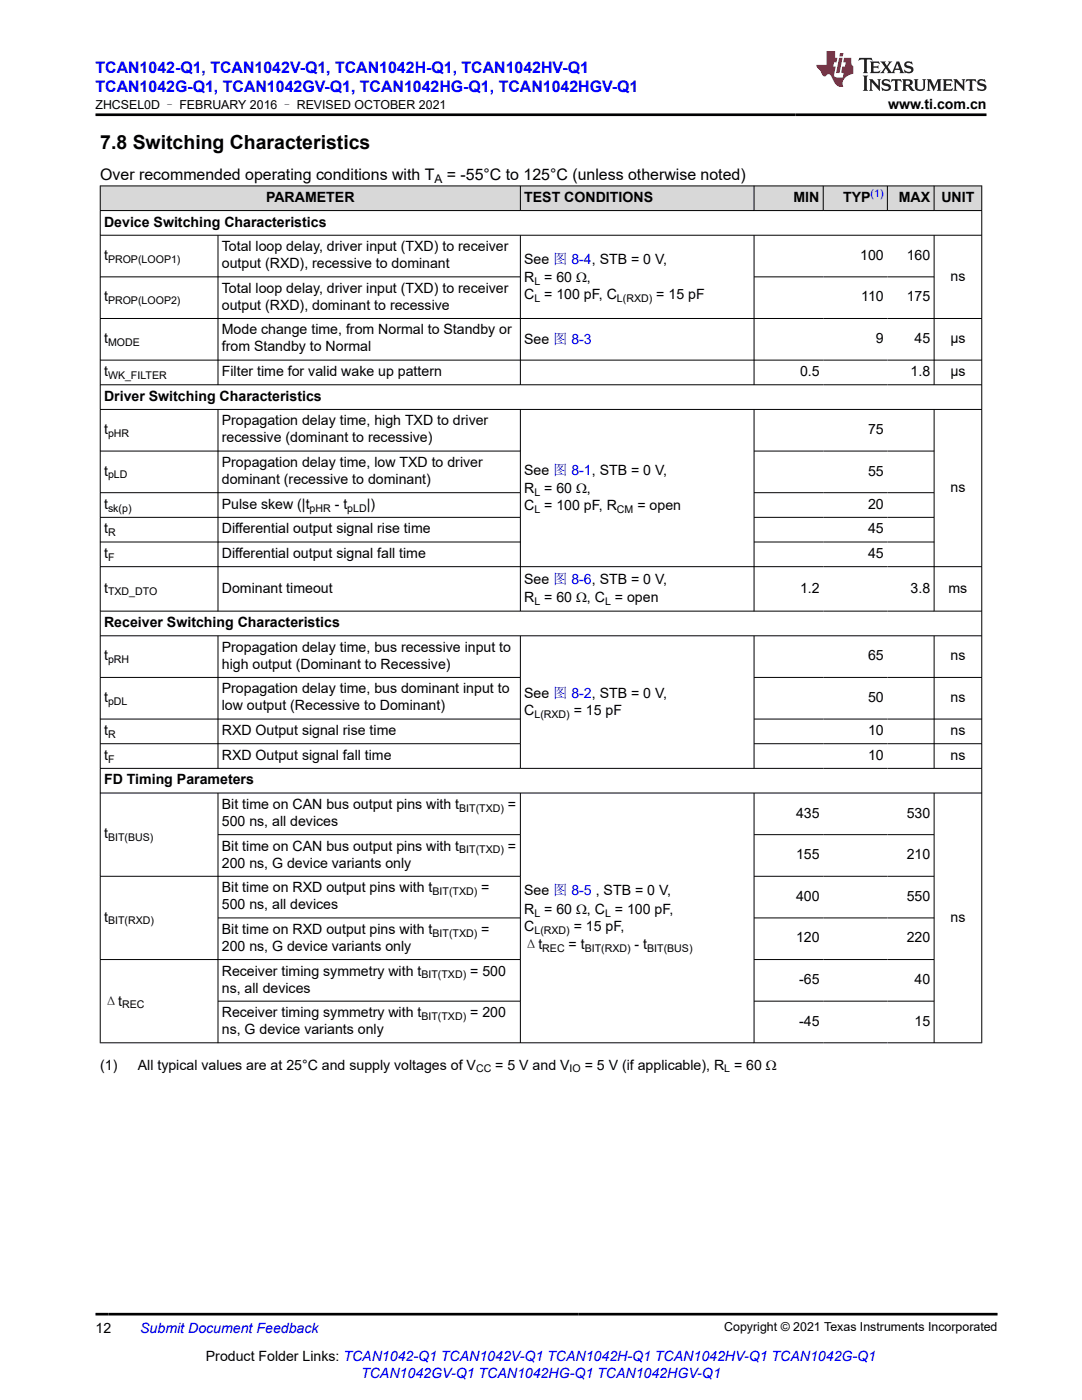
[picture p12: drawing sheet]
<svg xmlns="http://www.w3.org/2000/svg" width="216mm" height="279mm" viewBox="0 0 216 279" stroke-linecap="round" stroke-linejoin="round" font-family="sans-serif">
<defs><g id="words">
<text font-size="3.9" x="20" y="29.8">7.8 Switching Characteristics</text>
<g font-size="3.2" fill="#00f">
<text x="19.1" y="14.5">TCAN1042-Q1, TCAN1042V-Q1, TCAN1042H-Q1, TCAN1042HV-Q1</text>
<text x="19.1" y="18.3">TCAN1042G-Q1, TCAN1042GV-Q1, TCAN1042HG-Q1, TCAN1042HGV-Q1</text>
</g>
<g font-size="3.2">
<text x="20" y="36">Over recommended operating conditions with T</text>
<text x="89.2" y="36">= -55°C to 125°C (unless otherwise noted)</text>
</g>
<g font-size="2.8">
<text x="177.2" y="21.7">www.ti.com.cn</text>
<text x="53.1" y="40.3">PARAMETER</text>
<text x="104.6" y="40.3">TEST CONDITIONS</text>
<text x="158.3" y="40.3">MIN</text>
<text x="168.2" y="40.3">TYP</text>
<text x="179.4" y="40.3">MAX</text>
<text x="187.9" y="40.3">UNIT</text>
<text x="20.8" y="45.2">Device Switching Characteristics</text>
<text x="20.8" y="51.8">t</text>
<text x="44.3" y="50.1">Total loop delay, driver input (TXD) to receiver</text>
<text x="44.3" y="53.5">output (RXD), recessive to dominant</text>
<text x="104.6" y="52.6">See 图 8-4, STB = 0 V,</text>
<text x="171.7" y="51.8">100</text>
<text x="180.9" y="51.8">160</text>
<text x="44.3" y="58.4">Total loop delay, driver input (TXD) to receiver</text>
<text x="104.6" y="56.3">R = 60 Ω,</text>
<text x="104.6" y="59.7">C = 100 pF, C</text>
<text x="131" y="59.7">= 15 pF</text>
<text x="189.7" y="56">ns</text>
<text x="20.8" y="60.1">t</text>
<text x="44.3" y="61.8">output (RXD), dominant to recessive</text>
<text x="171.9" y="60.1">110</text>
<text x="180.9" y="60.1">175</text>
<text x="20.8" y="68.4">t</text>
<text x="44.3" y="66.8">Mode change time, from Normal to Standby or</text>
<text x="44.3" y="70.1">from Standby to Normal</text>
<text x="104.6" y="68.6">See 图 8-3</text>
<text x="174.8" y="68.4">9</text>
<text x="182.5" y="68.4">45</text>
<text x="189.6" y="68.4">µs</text>
<text x="20.8" y="75.1">t</text>
<text x="44.3" y="75.1">Filter time for valid wake up pattern</text>
<text x="159.6" y="75.1">0.5</text>
<text x="181.7" y="75.1">1.8</text>
<text x="189.6" y="75.1">µs</text>
<text x="20.8" y="80">Driver Switching Characteristics</text>
<text x="20.8" y="86.6">t</text>
<text x="44.3" y="84.9">Propagation delay time, high TXD to driver</text>
<text x="44.3" y="88.3">recessive (dominant to recessive)</text>
<text x="173.2" y="86.6">75</text>
<text x="20.8" y="94.9">t</text>
<text x="44.3" y="93.2">Propagation delay time, low TXD to driver</text>
<text x="104.6" y="94.7">See 图 8-1, STB = 0 V,</text>
<text x="173.2" y="94.9">55</text>
<text x="20.8" y="101.5">t</text>
<text x="44.3" y="96.6">dominant (recessive to dominant)</text>
<text x="44.3" y="101.5">Pulse skew (|t</text>
<text x="66.8" y="101.5">- t</text>
<text x="73.2" y="101.5">|)</text>
<text x="104.6" y="98.4">R = 60 Ω,</text>
<text x="104.6" y="101.8">C = 100 pF, R</text>
<text x="127.2" y="101.8">= open</text>
<text x="173.2" y="101.5">20</text>
<text x="189.7" y="98.1">ns</text>
<text x="20.8" y="106.4">t</text>
<text x="44.3" y="106.4">Differential output signal rise time</text>
<text x="173.2" y="106.4">45</text>
<text x="20.8" y="111.4">t</text>
<text x="44.3" y="111.4">Differential output signal fall time</text>
<text x="173.2" y="111.4">45</text>
<text x="20.8" y="118.3">t</text>
<text x="44.3" y="118.3">Dominant timeout</text>
<text x="104.6" y="116.6">See 图 8-6, STB = 0 V,</text>
<text x="159.6" y="118.3">1.2</text>
<text x="181.7" y="118.3">3.8</text>
<text x="189.3" y="118.3">ms</text>
<text x="20.8" y="125.2">Receiver Switching Characteristics</text>
<text x="104.6" y="120.2">R = 60 Ω, C = open</text>
<text x="20.8" y="131.8">t</text>
<text x="44.3" y="130.1">Propagation delay time, bus recessive input to</text>
<text x="173.2" y="131.8">65</text>
<text x="189.7" y="131.8">ns</text>
<text x="44.3" y="133.5">high output (Dominant to Recessive)</text>
<text x="20.8" y="140.1">t</text>
<text x="44.3" y="138.4">Propagation delay time, bus dominant input to</text>
<text x="44.3" y="141.8">low output (Recessive to Dominant)</text>
<text x="104.6" y="139.3">See 图 8-2, STB = 0 V,</text>
<text x="104.6" y="142.7">C</text>
<text x="114.5" y="142.7">= 15 pF</text>
<text x="173.2" y="140.1">50</text>
<text x="189.7" y="140.1">ns</text>
<text x="20.8" y="146.7">t</text>
<text x="44.3" y="146.7">RXD Output signal rise time</text>
<text x="173.2" y="146.7">10</text>
<text x="189.7" y="146.7">ns</text>
<text x="20.8" y="151.6">t</text>
<text x="44.3" y="151.6">RXD Output signal fall time</text>
<text x="173.2" y="151.6">10</text>
<text x="189.7" y="151.6">ns</text>
<text x="20.8" y="156.5">FD Timing Parameters</text>
<text x="44.3" y="161.5">Bit time on CAN bus output pins with t</text>
<text x="101.4" y="161.5">=</text>
<text x="20.8" y="167.3">t</text>
<text x="44.3" y="164.8">500 ns, all devices</text>
<text x="158.9" y="163.2">435</text>
<text x="180.9" y="163.2">530</text>
<text x="44.3" y="169.8">Bit time on CAN bus output pins with t</text>
<text x="44.3" y="173.2">200 ns, G device variants only</text>
<text x="101.4" y="169.8">=</text>
<text x="158.9" y="171.5">155</text>
<text x="180.9" y="171.5">210</text>
<text x="44.3" y="178.1">Bit time on RXD output pins with t</text>
<text x="96" y="178.1">=</text>
<text x="104.6" y="178.7">See 图 8-5 , STB = 0 V,</text>
<text x="158.9" y="179.8">400</text>
<text x="180.9" y="179.8">550</text>
<text x="20.8" y="183.9">t</text>
<text x="44.3" y="181.5">500 ns, all devices</text>
<text x="104.6" y="182.4">R = 60 Ω, C = 100 pF,</text>
<text x="104.6" y="185.8">C</text>
<text x="114.5" y="185.8">= 15 pF,</text>
<text x="189.7" y="183.9">ns</text>
<text x="44.3" y="186.4">Bit time on RXD output pins with t</text>
<text x="44.3" y="189.8">200 ns, G device variants only</text>
<text x="96" y="186.4">=</text>
<text x="104.6" y="189.4">Δt</text>
<text x="113.5" y="189.4">= t</text>
<text x="126.6" y="189.4">- t</text>
<text x="158.9" y="188.1">120</text>
<text x="180.9" y="188.1">220</text>
<text x="44.3" y="194.7">Receiver timing symmetry with t</text>
<text x="93.8" y="194.7">= 500</text>
<text x="159.5" y="196.4">-65</text>
<text x="182.5" y="196.4">40</text>
<text x="20.8" y="200.7">Δt</text>
<text x="44.3" y="203">Receiver timing symmetry with t</text>
<text x="44.3" y="198.1">ns, all devices</text>
<text x="93.8" y="203">= 200</text>
<text x="44.3" y="206.4">ns, G device variants only</text>
<text x="159.5" y="204.7">-45</text>
<text x="182.5" y="204.7">15</text>
<text x="20" y="213.5">(1)</text>
<text x="27.5" y="213.5">All typical values are at 25°C and supply voltages of V</text>
<text x="98.8" y="213.5">= 5 V and V</text>
<text x="116.7" y="213.5">= 5 V (if applicable), R = 60 Ω</text>
<text x="19.1" y="266">12</text>
<text x="41.1" y="271.7">Product Folder Links: TCAN1042-Q1 TCAN1042V-Q1 TCAN1042H-Q1 TCAN1042HV-Q1 TCAN1042G-Q1</text>
</g>
<g font-size="2.8" fill="#00f">
<text x="28" y="266">Submit Document Feedback</text>
<text x="72.1" y="275.1">TCAN1042GV-Q1 TCAN1042HG-Q1 TCAN1042HGV-Q1</text>
</g>
<g font-size="2.5">
<text x="19.1" y="21.8">ZHCSEL0D – FEBRUARY 2016 – REVISED OCTOBER 2021</text>
<text x="144.5" y="265.7">Copyright © 2021 Texas Instruments Incorporated</text>
</g>
<text font-size="2.4" x="86.7" y="36.6">A</text>
<text font-size="2.1" fill="#00f" x="173.7" y="39.4">(1)</text>
<g font-size="2.1">
<text x="21.6" y="52.4">PROP(LOOP1)</text>
<text x="106.6" y="56.8">L</text>
<text x="21.6" y="60.7">PROP(LOOP2)</text>
<text x="106.6" y="60.2">L</text>
<text x="123.1" y="60.2">L(RXD)</text>
<text x="21.6" y="69">MODE</text>
<text x="21.6" y="75.6">WK_FILTER</text>
<text x="21.6" y="87.2">pHR</text>
<text x="21.6" y="95.5">pLD</text>
<text x="106.6" y="99">L</text>
<text x="21.6" y="102.1">sk(p)</text>
<text x="21.6" y="107">R</text>
<text x="61.8" y="102.1">pHR</text>
<text x="69.3" y="102.1">pLD</text>
<text x="106.6" y="102.4">L</text>
<text x="123.1" y="102.4">CM</text>
<text x="21.6" y="111.9">F</text>
<text x="21.6" y="118.8">TXD_DTO</text>
<text x="106.6" y="120.8">L</text>
<text x="120.7" y="120.8">L</text>
<text x="21.6" y="132.3">pRH</text>
<text x="21.6" y="140.6">pDL</text>
<text x="106.6" y="143.2">L(RXD)</text>
<text x="21.6" y="147.3">R</text>
<text x="21.6" y="152.2">F</text>
<text x="21.6" y="167.9">BIT(BUS)</text>
<text x="91.6" y="162">BIT(TXD)</text>
<text x="91.6" y="170.3">BIT(TXD)</text>
<text x="86.3" y="178.6">BIT(TXD)</text>
<text x="21.6" y="184.5">BIT(RXD)</text>
<text x="106.6" y="182.9">L</text>
<text x="120.7" y="182.9">L</text>
<text x="86.3" y="186.9">BIT(TXD)</text>
<text x="106.6" y="186.3">L(RXD)</text>
<text x="108.2" y="190">REC</text>
<text x="116.7" y="190">BIT(RXD)</text>
<text x="129.1" y="190">BIT(BUS)</text>
<text x="84.1" y="195.3">BIT(TXD)</text>
<text x="24.4" y="201.2">REC</text>
<text x="84.1" y="203.6">BIT(TXD)</text>
<text x="95" y="214">CC</text>
<text x="113.7" y="214">IO</text>
<text x="144.5" y="214">L</text>
</g>
</g></defs>
<g fill="#d8d8d8">
<path d="M20 37.1h175.9v4.9h-175.9z" fill-rule="evenodd"/>
<path d="M20.1 37.2h83.7v4.8h-83.7z" fill-rule="evenodd"/>
<path d="M103.9 37.2h46.5v4.8h-46.5z" fill-rule="evenodd"/>
<path d="M150.5 37.2h13.7v4.8h-13.7z" fill-rule="evenodd"/>
<path d="M164.3 37.2h12.7v4.8h-12.7z" fill-rule="evenodd"/>
<path d="M177.1 37.2h9.2v4.8h-9.2z" fill-rule="evenodd"/>
<path d="M186.5 37.2h9.3v4.8h-9.3z" fill-rule="evenodd"/>
</g>
<g fill="none" stroke="#000" stroke-width=".2">
<path d="M19.9 37.1h176.1M20 37v171.2M103.8 37v5.1M150.5 37v5.1M164.3 37v5.1M177.1 37v5.1M186.4 37v5.1M195.9 37v171.2M19.9 42h176.1M19.9 46.9h176.1M19.9 55.3h84M43.5 46.9v30"/>
<path d="M103.8 46.9v30M150.5 46.9v30M150.5 55.3h36M186.4 46.9v30M19.9 63.6h176.1M19.9 71.9h176.1M19.9 76.8h176.1M19.9 81.7h176.1M19.9 90h84M19.9 98.3h84M43.5 81.7v40.3M103.8 81.7v40.3"/>
<path d="M150.5 81.7v40.3M150.5 90h36M150.5 98.3h36M186.4 81.7v40.3M19.9 103.2h84M19.9 108.2h84M150.5 103.2h36M150.5 108.2h36M196 113.1h-176.1M19.9 122h176.1M19.9 126.9h176.1M19.9 135.2h84"/>
<path d="M43.5 126.9v26.5M103.8 126.9v26.5M150.5 126.9v26.5M150.5 135.2h45.5M186.4 126.9v26.5M19.9 153.3h176.1M19.9 143.5h84M19.9 148.4h84M19.9 158.3h176.1M43.5 158.3v49.9M103.8 158.3v49.9M150.5 158.3v49.9"/>
<path d="M150.5 143.5h45.5M150.5 148.4h45.5M186.4 158.3v49.9M19.9 174.9h84M43.5 166.6h60.4M150.5 174.9h36M150.5 166.6h36M43.5 183.2h60.4M43.5 199.8h60.4M103.9 191.5h-84M150.5 191.5h36M150.5 183.2h36"/>
<path d="M150.5 199.8h36M196 208.1h-176.1"/>
</g>
<path d="M171.5 11.6l-.2 .5 .5-.2h.6v.1v2.2l-.2 .4h1l-.2-.4v-2.2v-.1h.5l.6 .2-.2-.5zM173.6 12.3l.2 .4v1.5l-.2 .4h1.9l.1-.6a1.08 1.08 0 0 1-1.3 .2v-.7h.6l.4 .2v-.7l-.4 .2h-.6v-.5l.2-.2a1 1 0 0 1 1 .3l-.1-.5zM175.7 12.3l.9 1.1-1 1.2h.9l-.2-.2 .5-.8 .4 .8-.2 .2h1.6l-.2-.2 .2-.5h.9l.1 .5-.1 .2h.9l-.2-.3-.8-2h-.5l-.9 2.2-.9-1.1 .9-1.1h-.8l.2 .2-.4 .6-.4-.6 .2-.2zM179 12.7l.4 1h-.7zM180.7 12.4a.65 .65 0 0 0-.2 .7 .65 .65 0 0 0 .6 .5l.6 .1 .1 .3a.79 .79 0 0 1-.7 .4 .79 .79 0 0 1-.7-.5l.1 .7 .2-.1a.93 .93 0 0 0 1.1 .1 .93 .93 0 0 0 .4-1 1.46 1.46 0 0 0-1.2-.6l-.1-.3a1.09 1.09 0 0 1 1.2 .2l-.2-.6-.1 .1-.5-.2zM172.2 15.1l.2 .4v2.2l-.2 .4h1l-.2-.4v-2.2l.2-.4zM173.4 15.8l.2 .4v1.5l-.2 .4h.8l-.3-.4 .1-1.3 1.6 1.8v-2l.2-.4h-.7l.1 .2 .1 1.1-1.2-1.3zM176.2 15.9a.65 .65 0 0 0-.2 .8 .65 .65 0 0 0 .6 .4l.6 .2 .1 .2a.79 .79 0 0 1-.7 .4 .79 .79 0 0 1-.7-.5l.1 .7 .2-.1a.93 .93 0 0 0 1.1 .1 .93 .93 0 0 0 .4-.9 1.46 1.46 0 0 0-1.2-.6l-.1-.4a1.09 1.09 0 0 1 1.2 .2l-.1-.6-.2 .1-.5-.1zM177.9 15.8l-.1 .6a.63 .63 0 0 1 .8-.3v1.6l-.3 .4h1l-.2-.4v-1.6a.66 .66 0 0 1 .8 .3l-.1-.6zM180 15.8l.2 .4v1.5l-.2 .4h1l-.2-.2-.1-.7h.5l.1 .2a.79 .79 0 0 0 1.2 .6l-1-.9a.61 .61 0 0 0 .6-.6 .61 .61 0 0 0-.5-.7zM180.8 16.1h.1a.47 .47 0 0 1 .5 .1 .47 .47 0 0 1 .1 .5l-.1 .1-.7 .1zM182.3 15.8l.2 .2a2.27 2.27 0 0 0 .4 2 1.04 1.04 0 0 0 1.7-.7v-1.3l.2-.2h-.8l.2 .4v1.1a.6 .6 0 0 1-.6 .6 .6 .6 0 0 1-.6-.6v-1.1l.3-.4zM184.9 15.8l.2 .4v1.5l-.2 .4h.8l-.3-.4v-1.4l.9 1.9 .9-1.9v1.4l-.3 .4h1l-.2-.4v-1.5l.2-.4h-.8l-.7 1.5-.6-1.5zM188.1 15.8l.2 .4v1.5l-.2 .4h1.9l.1-.6a1.09 1.09 0 0 1-1.3 .2v-.7h.6l.4 .2v-.6l-.4 .2h-.6v-.6l.2-.1a1.01 1.01 0 0 1 1 .3l-.1-.6zM190.2 15.8l.3 .4v1.5l-.3 .4h.8l-.2-.4v-1.3l1.6 1.8v-2l.2-.4h-.7l.2 .2v1.1l-1.2-1.3zM192.8 15.8l-.1 .6a.63 .63 0 0 1 .8-.3v1.6l-.3 .4h1l-.2-.4v-1.6a.66 .66 0 0 1 .8 .3l-.1-.6zM195.2 15.9a.65 .65 0 0 0-.2 .8 .65 .65 0 0 0 .6 .4l.6 .2 .2 .2a.79 .79 0 0 1-.7 .4 .79 .79 0 0 1-.7-.5l.1 .7 .2-.1a.93 .93 0 0 0 1 .1 .93 .93 0 0 0 .5-.9 1.46 1.46 0 0 0-1.3-.6v-.4a1.09 1.09 0 0 1 1.2 .2l-.2-.6-.2 .1-.5-.1z" fill="#231f20"/>
<path d="M164.9 10.2v2.8h-2l.1 .3 .8 1a.95 .95 0 0 0 1 .9 .59 .59 0 0 1 .5-.4 .59 .59 0 0 1 .5 .4l.4 .7a1.59 1.59 0 0 0 2.1 1.4 1.61 1.61 0 0 1 1-2.3l1-.3-.1-1.5a1.59 1.59 0 0 1-.3-1.7h-1.5l-.2 .9h.6l-.2 .9h-.5l-.2 1v.2l.4 .1-.1 .9h-.7a.73 .73 0 0 1-1-.7l.3-1.5h-.5l.1-.9h.5l.2-.9h-.5v-1.3zM167.4 11.5l-.6 3.1h.7l.6-3.1zM167.6 10.6l-.1 .6h.7l.1-.6z" fill="#ed1c24"/>
<path d="M19.1 22.9h177.8M19.1 262.3h179.9" fill="none" stroke="#000" stroke-width=".53"/>
<use href="#words"/>
</svg>
